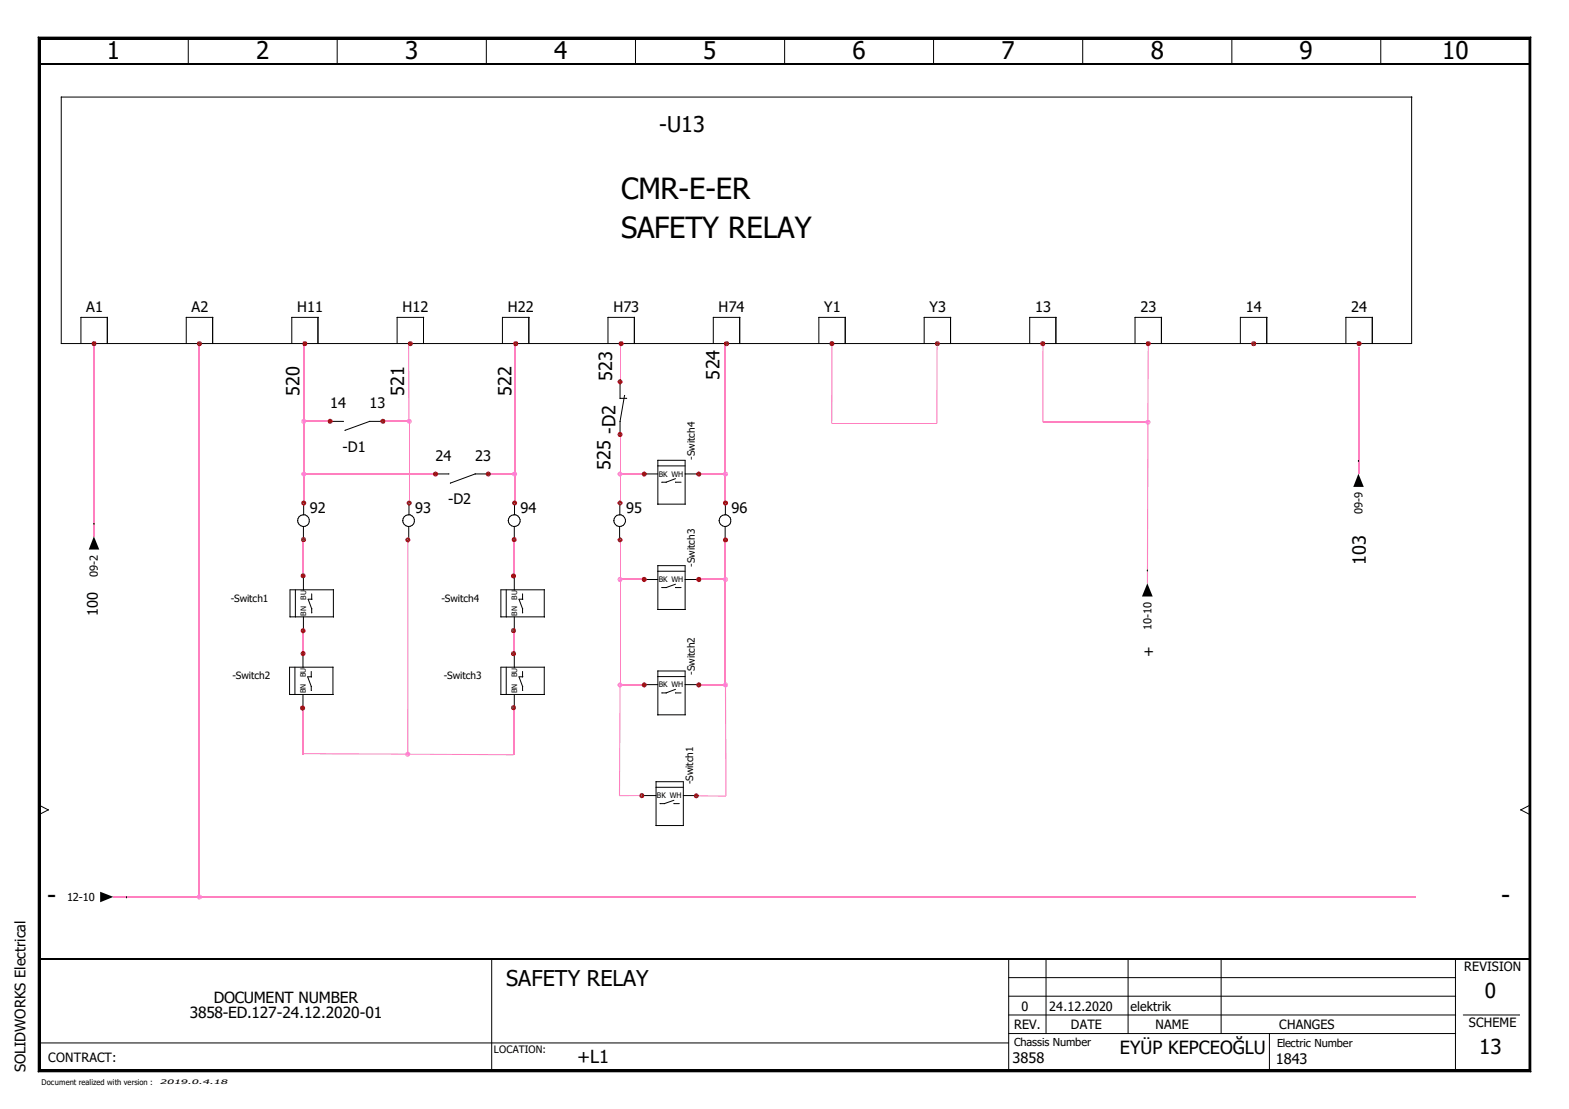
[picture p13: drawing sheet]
<svg xmlns="http://www.w3.org/2000/svg" width="297mm" height="210mm" viewBox="0 0 297 210" stroke-linecap="round" stroke-linejoin="round" font-family="sans-serif">
<defs><g id="words">
<g font-size="5.5">
<text x="117.6" y="37.6">CMR-E-ER</text>
<text x="117.6" y="45.1">SAFETY RELAY</text>
</g>
<g font-size="4.8">
<text x="8.9" y="171">-</text>
<text x="284.2" y="171">-</text>
</g>
<g font-size="4.6">
<text x="20.2" y="11.3">1</text>
<text x="48.5" y="11.3">2</text>
<text x="76.7" y="11.3">3</text>
<text x="104.9" y="11.3">4</text>
<text x="133.1" y="11.3">5</text>
<text x="161.4" y="11.3">6</text>
<text x="189.6" y="11.3">7</text>
<text x="217.8" y="11.3">8</text>
<text x="246" y="11.3">9</text>
<text x="273" y="11.3">10</text>
</g>
<g font-size="4.1">
<text x="124.8" y="25.1">-U13</text>
<text x="95.8" y="186.7">SAFETY RELAY</text>
</g>
<g font-size="3.9">
<text x="281.1" y="188.8">0</text>
<text x="280" y="199.5">13</text>
</g>
<g font-size="3.4">
<text x="136.2" y="71.8" transform="rotate(-90 136.2 71.8)">524</text>
<text x="56.7" y="75" transform="rotate(-90 56.7 75)">520</text>
<text x="76.5" y="75" transform="rotate(-90 76.5 75)">521</text>
<text x="96.8" y="75" transform="rotate(-90 96.8 75)">522</text>
<text x="115.9" y="72.2" transform="rotate(-90 115.9 72.2)">523</text>
<text x="116.5" y="82.1" transform="rotate(-90 116.5 82.1)">-D2</text>
<text x="115.6" y="88.9" transform="rotate(-90 115.6 88.9)">525</text>
<text x="258.6" y="106.9" transform="rotate(-90 258.6 106.9)">103</text>
<text x="109.3" y="201.1">+L1</text>
<text x="212" y="199.4">EYÜP KEPCEOĞLU</text>
</g>
<g font-size="2.9">
<text x="40.5" y="189.8">DOCUMENT NUMBER</text>
<text x="35.9" y="192.7">3858-ED.127-24.12.2020-01</text>
</g>
<g font-size="2.7">
<text x="16.3" y="59.1">A1</text>
<text x="36.3" y="59.1">A2</text>
<text x="56.3" y="59.1">H11</text>
<text x="76.2" y="59.1">H12</text>
<text x="96.1" y="59.1">H22</text>
<text x="116.1" y="59.1">H73</text>
<text x="136.1" y="59.1">H74</text>
<text x="156" y="59.1">Y1</text>
<text x="176" y="59.1">Y3</text>
<text x="196" y="59.1">13</text>
<text x="215.9" y="59.1">23</text>
<text x="235.8" y="59.1">14</text>
<text x="255.8" y="59.1">24</text>
<text x="62.5" y="77.3">14</text>
<text x="70" y="77.3">13</text>
<text x="64.9" y="85.5">-D1</text>
<text x="82.5" y="87.2">24</text>
<text x="90" y="87.2">23</text>
<text x="84.8" y="95.4">-D2</text>
<text x="58.7" y="97.2">92</text>
<text x="78.6" y="97.2">93</text>
<text x="98.5" y="97.2">94</text>
<text x="118.5" y="97.2">95</text>
<text x="138.5" y="97.2">96</text>
<text x="18.5" y="116.5" transform="rotate(-90 18.5 116.5)">100</text>
<text x="218.4" y="124.3" transform="rotate(-90 218.4 124.3)">+</text>
<text x="4.8" y="202.9" transform="rotate(-90 4.8 202.9)">SOLIDWORKS Electrical</text>
<text x="191.7" y="201.1">3858</text>
<text x="241.5" y="201.3">1843</text>
</g>
<g font-size="2.4">
<text x="277.2" y="183.9">REVISION</text>
<text x="193.4" y="191.3">0</text>
<text x="198.6" y="191.3">24.12.2020</text>
<text x="214" y="191.3">elektrik</text>
<text x="192" y="194.7">REV.</text>
<text x="202.7" y="194.7">DATE</text>
<text x="218.8" y="194.7">NAME</text>
<text x="242.2" y="194.7">CHANGES</text>
<text x="278.1" y="194.4">SCHEME</text>
<text x="9.1" y="200.9">CONTRACT:</text>
</g>
<g font-size="2.1">
<text x="257.9" y="97.3" transform="rotate(-90 257.9 97.3)">09-9</text>
<text x="18.5" y="109.1" transform="rotate(-90 18.5 109.1)">09-2</text>
<text x="218" y="119.2" transform="rotate(-90 218 119.2)">10-10</text>
<text x="12.7" y="170.5">12-10</text>
<text x="192" y="198">Chassis Number</text>
<text x="241.8" y="198.1">Electric Number</text>
</g>
<g font-size="1.9">
<text x="131.6" y="87" transform="rotate(-90 131.6 87)">-Switch4</text>
<text x="131.6" y="107.3" transform="rotate(-90 131.6 107.3)">-Switch3</text>
<text x="43.7" y="114">-Switch1</text>
<text x="83.6" y="114">-Switch4</text>
<text x="44" y="128.6">-Switch2</text>
<text x="84" y="128.6">-Switch3</text>
<text x="131.6" y="127.8" transform="rotate(-90 131.6 127.8)">-Switch2</text>
<text x="131.2" y="148.5" transform="rotate(-90 131.2 148.5)">-Switch1</text>
<text x="93.5" y="199.3">LOCATION:</text>
</g>
<text font-size="1.5" x="7.8" y="205.3">Document realized with version :</text>
<g font-size="1.4">
<text x="124.7" y="90.3">BK WH</text>
<text x="58" y="113.5" transform="rotate(-90 58 113.5)">BU</text>
<text x="97.9" y="113.5" transform="rotate(-90 97.9 113.5)">BU</text>
<text x="124.7" y="110.2">BK WH</text>
<text x="58" y="116.5" transform="rotate(-90 58 116.5)">BN</text>
<text x="97.9" y="116.5" transform="rotate(-90 97.9 116.5)">BN</text>
<text x="57.9" y="131.2" transform="rotate(-90 57.9 131.2)">BN</text>
<text x="57.9" y="128.2" transform="rotate(-90 57.9 128.2)">BU</text>
<text x="97.9" y="131.2" transform="rotate(-90 97.9 131.2)">BN</text>
<text x="97.9" y="128.2" transform="rotate(-90 97.9 128.2)">BU</text>
<text x="124.7" y="130.1">BK WH</text>
<text x="124.4" y="151.1">BK WH</text>
</g>
<text font-size="1.2" x="30.3" y="205.2">2019.0.4.18</text>
</g></defs>
<path d="M0 0h297v209.9h-297z" fill="none" stroke="#fff" stroke-width=".19"/>
<g fill="none" stroke="#000" stroke-width=".19">
<path d="M7.2 7l.4 .4zM7.2 7h282.6zM7.2 7v195.9zM7.2 7h282.6v195.9h-282.6zM7.6 7.4h281.9zM7.6 7.4v195.1zM7.6 7.4h281.9v195.1h-281.9zM11.6 18.4h255.7l-.1 46.6h-255.6zM35.7 7.2l-.1 4.9M63.9 7.2l-.1 4.9M92.1 7.2v4.9M120.4 7.2l-.1 4.9"/>
<path d="M148.5 7.2h.1M148.5 7.2v4.9M176.8 7.2l-.1 4.9M205 7.2v4.9M233.3 7.2l-.1 4.9M261.4 7.2v4.9M289.5 7.4v195.1zM289.8 7l-.3 .4zM289.8 7v195.9zM20.3 60.1v4.9M20.4 60.1h-5.1v4.9M35.3 65v-4.9h5v4.9"/>
<path d="M60.2 60.1v4.9M60.2 60.1h-5v4.9M62.5 79.8h2.5M72.5 79.8h-2.5l-4.6 1.6M80.2 60.1v4.9M80.2 60.1h-5v4.9M100.1 60.1v4.9M100.2 60.1h-5.1v4.9M117.4 72.3v3.1h1.3M117.4 79.8v2.5M117.4 79.8h.1M118.3 74.8l-.9 5"/>
<path d="M120.1 60.1v4.9M120.1 60.1h-5v4.9M140 60.1v4.9M140.1 60.1h-5.1v4.9M160 60.1v4.9M160.1 60.1h-5.1v4.9M180 60.1v4.9M180 60.1h-5v4.9M199.9 60.1v4.9M199.9 60.1h-5v4.9M219.9 60.1v4.9M219.9 60.1h-5v4.9"/>
<path d="M239.8 60.1v4.9M239.9 60.1h-5.1v4.9M259.8 60.1v4.9M259.8 60.1h-5v4.9M17.8 99.1h.1M56.3 98.6h.1M57.4 99.7l.1 2.3M57.5 95.6v1.8M57.5 97.4h.1M76.2 98.6h.1M77.4 99.7v2.3M77.4 95.6l.1 1.8"/>
<path d="M82.5 89.7h2.5M92.5 89.7h-2.5l-4.7 1.7M96.2 98.6h.1M97.4 99.7v2.3M97.4 95.6v1.8M116.2 98.6h.1M117.3 99.7v2.3M117.3 95.6l.1 1.8M122 89.7h2.5M124.5 88.2h5.2M125.3 91.3h.8M127.9 91.3h1"/>
<path d="M127.9 90.6l-1.8 .7M129.7 89.7h2.6M129.7 95.4v-8.3h-5.2v8.3h5.2M136.1 98.6h.1M137.3 99.7v2.3M137.3 95.6l.1 1.8M257.2 87.2h.1M54.9 111.6h8.3l-.1 5.2h-8.2zM55.9 111.6v5.2M57.4 109.1h.1M57.4 119.3h.1M57.4 109.1v2.5"/>
<path d="M57.4 116.8v2.5M59 115.2h.1M59 115.2l.1 .8M59 112.4v1M59.1 113.4h-.8l.7 1.8M95.8 111.6v5.2M97.4 109.1h.1M97.4 119.3h.1M97.4 109.1v2.5M97.4 116.8v2.5M98.9 112.4v1M98.9 115.2l.1 .8"/>
<path d="M98.9 115.2h.1M99 113.4h-.7l.6 1.8M103 111.6v5.2M103.1 111.6h-8.3v5.2h8.3M122 109.7h2.5M124.5 108.1h5.2M125.3 111.2h.8M127.9 111.2h1M127.9 110.6l-1.8 .6M129.7 115.4v-8.3h-5.2v8.3h5.2M129.7 109.7h2.6M137.3 102h.1"/>
<path d="M217.2 107.9h.1M55.8 126.3v5.1M57.4 123.7h.1M57.4 134h.1M57.4 123.7v2.6M57.4 131.4v2.6M58.9 129.9h.1M58.9 129.9l.1 .8M58.9 127.1v1M59 128.1h-.8l.7 1.8M63 126.3v5.1M63.1 126.3h-8.3v5.1h8.3"/>
<path d="M95.8 126.3v5.1M97.4 123.7h.1M97.4 134h.1M97.4 123.7v2.6M97.4 131.4v2.6M98.9 127.1v1M98.9 129.9l.1 .8M98.9 129.9h.1M99 128.1h-.7l.6 1.8M103 126.3v5.1M103.1 126.3h-8.3v5.1h8.3M122 129.6h2.5"/>
<path d="M124.5 128.1h5.2M125.3 131.1h.8M127.9 131.1h1M127.9 130.5l-1.8 .6M129.7 135.3v-8.3h-5.2v8.3h5.2M129.7 129.6h2.6M7.4 152.4l1.7 .9M9.1 153.3l-1.7 .9M9.1 153.3h.1M121.6 150.6h2.6M124.2 149h5.2M125 152.1h.8"/>
<path d="M127.6 152.1h1M127.6 151.5l-1.8 .6M129.4 150.6h2.5M129.4 156.3v-8.3h-5.2v8.3h5.2M287.9 153.3l1.8 .9M287.9 153.3h.1M289.6 152.4l-1.7 .9M24 169.8h.1M7.4 197.4h183.6M93.1 181.5v21.2M191 195.6h84.6M191 192.1h84.6"/>
<path d="M191 188.6h84.6M191 185h84.6M191 181.5v21.2M198.1 181.5l-.1 14.1M213.6 181.5v14.1M231.2 181.5v14.1M240.3 195.6l.1 7.1M275.6 181.5l-.1 21.2M277 192.1h10.7M7.2 202.9h282.6zM7.6 202.5l-.4 .4zM7.6 202.5h281.9z"/>
<path d="M289.5 202.5l.3 .4z"/>
<circle cx="57.5" cy="98.5" r="1.11"/>
<circle cx="77.4" cy="98.5" r="1.12"/>
<circle cx="97.4" cy="98.5" r="1.13"/>
<circle cx="117.3" cy="98.5" r="1.12"/>
<circle cx="137.3" cy="98.5" r="1.12"/>
</g>
<path d="M7.2 7.2h282.6M7.2 202.7h282.6" fill="none" stroke="#000" stroke-width=".38"/>
<path d="M7.2 7l.4 .4zM289.8 7l-.3 .4zM257.2 89.7l1 2.5h-2zM17.8 101.5l1 2.5h-2zM217.2 110.4l1 2.5h-2zM19 168.8l2.5 1-2.5 1zM7.6 202.5l-.4 .4zM289.5 202.5l.3 .4z" fill="#000"/>
<path d="M7.4 7v195.9M7.4 12.1h282.2M289.6 7v195.9M7.4 181.5h282.2" fill="none" stroke="#000" stroke-width=".34"/>
<g fill="none" stroke="#ff7fbf" stroke-width=".21">
<path d="M17.8 65.4v36.2M37.7 65.4v104.4M57.5 64.8v30.4M57.5 79.7h5M72.5 79.7h5M97.4 64.8v30.4M137.3 64.8v30.4M197.4 79.9h19.9M257.2 65.7v24M57.5 89.7h25M92.5 89.7h4.9M117.4 89.7h4.6"/>
<path d="M132.3 89.7h5M57.4 102.4v6.6M57.4 119.4v4.3M77.2 102.2v40.5M97.2 102.5v6.5M97.2 119.3v4.4M117.4 109.7h4.6M132.3 109.7h5M137.3 102.2v27.4M57.3 134v8.7M97.2 133.9v9M117.4 129.6h4.6"/>
<path d="M132.3 129.6h5M117.3 150.6h4.2M21.4 169.8h246.7"/>
</g>
<path d="M217.3 79.9v30.5M117.3 129.6v21M137.4 129.6v21.1M57.3 142.7h19.9M77.2 142.8h20" fill="none" stroke="#ff7fbf" stroke-width=".3"/>
<path d="M77.4 65.3v14.5M157.5 65.5v14.7M177.4 65.6v14.6M197.4 65.3v14.6M217.3 65.3v14.6M131.8 150.7h5.6" fill="none" stroke="#ff7fbf" stroke-width=".25"/>
<path d="M77.5 79.8v15.4M117.4 64.8v7.5M117.4 82.3v12.9M157.5 80.2h19.8M117.4 102.2v27.4" fill="none" stroke="#ff7fbf" stroke-width=".19"/>
<g fill="#a50000">
<path d="M257.6 64.7l.2 .3h-.5z"/>
<path d="M257.3 64.6l.3 .1-.3 .3z"/>
<path d="M256.9 64.7l.4-.1v.4z"/>
<path d="M256.9 64.7l.4 .3h-.5z"/>
<path d="M256.8 65l.5 .1-.4 .3z"/>
<path d="M257.3 65.1v.4l-.4-.1z"/>
<path d="M257.3 65.1l.3 .3-.3 .1z"/>
<path d="M257.3 65h.5l-.2 .4z"/>
<path d="M237.4 65l.3-.3 .1 .3z"/>
<path d="M237.3 64.6l.4 .1-.3 .3z"/>
<path d="M237 64.7l.3-.1v.4z"/>
<path d="M237 64.7l.3 .3h-.4z"/>
<path d="M236.9 65l.4 .1-.3 .3z"/>
<path d="M237.3 65.1v.4l-.3-.1z"/>
<path d="M237.3 65.1l.4 .3-.4 .1z"/>
<path d="M237.4 65.1l.4-.1-.1 .4z"/>
<path d="M217.7 64.7l.2 .3h-.5z"/>
<path d="M217.4 64.6l.3 .1-.3 .3z"/>
<path d="M217 64.7l.4-.1v.4z"/>
<path d="M217 64.7l.3 .3h-.4z"/>
<path d="M216.9 65l.4 .1-.3 .3z"/>
<path d="M217.3 65.1l.1 .4-.4-.1z"/>
<path d="M217.4 65.1l.3 .3-.3 .1z"/>
<path d="M217.4 65h.5l-.2 .4z"/>
</g>
<g fill="#ff7fdf">
<path d="M217.7 79.5l.1 .4h-.4z"/>
<path d="M217.3 79.4l.4 .1-.3 .4z"/>
<path d="M217 79.5l.3-.1v.5z"/>
<path d="M217 79.5l.3 .4h-.5z"/>
<path d="M216.8 79.9l.5 .1-.3 .3z"/>
<path d="M217 80.3l.3-.3v.4z"/>
<path d="M217.3 80l.4 .3-.4 .1z"/>
<path d="M217.4 79.9h.4l-.1 .4z"/>
</g>
<g fill="#a50000">
<path d="M197.4 65l.4-.3 .1 .3z"/>
<path d="M197.4 64.6l.4 .1-.4 .3z"/>
<path d="M197.1 64.7l.3-.1v.4z"/>
<path d="M197.1 64.7l.3 .3h-.5z"/>
<path d="M196.9 65l.5 .1-.3 .3z"/>
<path d="M197.4 65.1v.4l-.3-.1z"/>
<path d="M197.4 65.1l.4 .3-.4 .1z"/>
<path d="M197.4 65.1l.5-.1-.1 .4z"/>
<path d="M177.8 64.7l.2 .3h-.5z"/>
<path d="M177.5 64.6l.3 .1-.3 .3z"/>
<path d="M177.1 64.7l.4-.1-.1 .4z"/>
<path d="M177.1 64.7l.3 .3h-.5z"/>
<path d="M176.9 65l.5 .1-.3 .3z"/>
<path d="M177.4 65.1l.1 .4-.4-.1z"/>
<path d="M177.5 65.1l.3 .3-.3 .1z"/>
<path d="M177.5 65h.5l-.2 .4z"/>
<path d="M157.5 65l.4-.3 .1 .3z"/>
<path d="M157.5 64.6l.4 .1-.4 .3z"/>
<path d="M157.1 64.7l.4-.1v.4z"/>
<path d="M157.1 64.7l.4 .3h-.5z"/>
<path d="M157 65l.5 .1-.4 .3z"/>
<path d="M157.5 65.1v.4l-.4-.1z"/>
<path d="M157.5 65.1l.4 .3-.4 .1z"/>
<path d="M157.6 65h.4l-.1 .4z"/>
<path d="M137.6 65l.3-.3 .1 .3z"/>
<path d="M137.5 64.6l.4 .1-.3 .3z"/>
<path d="M137.2 64.7l.3-.1v.4z"/>
<path d="M137.2 64.7l.3 .3h-.5z"/>
<path d="M137 65l.5 .1-.3 .3z"/>
<path d="M137.5 65.1v.4l-.3-.1z"/>
<path d="M137.5 65.1l.4 .3-.4 .1z"/>
<path d="M137.6 65h.4l-.1 .4z"/>
</g>
<g fill="#ff7fdf">
<path d="M137.4 129.6l.3-.3 .1 .3z"/>
<path d="M137.3 129.1l.4 .2-.3 .3z"/>
<path d="M137 129.3l.3-.2v.5z"/>
<path d="M137 129.3l.3 .3h-.4z"/>
<path d="M136.9 129.6l.4 .1-.3 .3z"/>
<path d="M137.3 129.7v.4l-.3-.1z"/>
<path d="M137.3 129.7l.4 .3-.4 .1z"/>
<path d="M137.4 129.6h.4l-.1 .4z"/>
<path d="M137.4 109.6l.3-.3 .1 .4z"/>
<path d="M137.3 109.2l.4 .1-.3 .3z"/>
<path d="M137 109.3l.3-.1v.4z"/>
<path d="M137 109.3l.3 .4h-.4z"/>
<path d="M136.9 109.7h.4l-.3 .3z"/>
<path d="M137 110l.3-.3v.5z"/>
<path d="M137.3 109.7l.4 .3-.4 .2z"/>
<path d="M137.4 109.7h.4l-.1 .3z"/>
</g>
<g fill="#a50000">
<path d="M137.4 102.2l.3-.3 .1 .3z"/>
<path d="M137.3 101.7l.4 .2-.3 .3z"/>
<path d="M137 101.9l.3-.2v.5z"/>
<path d="M137 101.9l.3 .3h-.4z"/>
<path d="M136.9 102.2h.4l-.3 .3z"/>
<path d="M137 102.5l.3-.3v.5z"/>
<path d="M137.3 102.2l.4 .3-.4 .2z"/>
<path d="M137.4 102.2h.4l-.1 .3z"/>
<path d="M137.4 95.2l.3-.3 .1 .3z"/>
<path d="M137.3 94.7l.4 .2-.3 .3z"/>
<path d="M137 94.9l.3-.2v.5z"/>
<path d="M137 94.9l.3 .3h-.4z"/>
<path d="M136.9 95.2h.4l-.3 .3z"/>
<path d="M137 95.5l.3-.3v.5z"/>
<path d="M137.3 95.2l.4 .3-.4 .2z"/>
<path d="M137.4 95.2h.4l-.1 .3z"/>
</g>
<g fill="#ff7fdf">
<path d="M137.4 89.7l.3-.3 .1 .3z"/>
<path d="M137.3 89.2l.4 .2-.3 .3z"/>
<path d="M137 89.4l.3-.2v.5z"/>
<path d="M137 89.4l.3 .3h-.4z"/>
<path d="M136.9 89.7h.4l-.3 .4z"/>
<path d="M137.3 89.7v.5l-.3-.1z"/>
<path d="M137.3 89.8l.4 .3-.4 .1z"/>
<path d="M137.4 89.7h.4l-.1 .4z"/>
</g>
<g fill="#a50000">
<path d="M132.3 129.6l.4-.3 .1 .3z"/>
<path d="M132.3 129.1l.4 .2-.4 .3z"/>
<path d="M131.9 129.3l.4-.2v.5z"/>
<path d="M131.9 129.3l.3 .3h-.4z"/>
<path d="M131.8 129.6l.4 .1-.3 .3z"/>
<path d="M132.2 129.7l.1 .4-.4-.1z"/>
<path d="M132.3 129.7l.4 .3-.4 .1z"/>
<path d="M132.3 129.6h.5l-.1 .4z"/>
<path d="M132.3 109.6l.4-.3 .1 .4z"/>
<path d="M132.3 109.2l.4 .1-.4 .3z"/>
<path d="M131.9 109.3l.4-.1v.4z"/>
<path d="M131.9 109.3l.3 .4h-.4z"/>
<path d="M131.8 109.7h.4l-.3 .3z"/>
<path d="M132.2 109.7l.1 .5-.4-.2z"/>
<path d="M132.3 109.7l.4 .3-.4 .2z"/>
<path d="M132.3 109.7h.5l-.1 .3z"/>
<path d="M132.3 89.7l.4-.3 .1 .3z"/>
<path d="M132.3 89.2l.4 .2-.4 .3z"/>
<path d="M131.9 89.4l.4-.2v.5z"/>
<path d="M131.9 89.4l.3 .3h-.4z"/>
<path d="M131.8 89.7h.4l-.3 .4z"/>
<path d="M132.2 89.7l.1 .5-.4-.1z"/>
<path d="M132.3 89.7l.4 .4-.4 .1z"/>
<path d="M132.3 89.7h.5l-.1 .4z"/>
<path d="M131.9 150.6l.3-.3 .1 .3z"/>
<path d="M131.8 150.1l.4 .2-.3 .3z"/>
<path d="M131.5 150.3l.3-.2v.5z"/>
<path d="M131.5 150.3l.3 .3h-.5z"/>
<path d="M131.3 150.6l.5 .1-.3 .3z"/>
<path d="M131.8 150.7v.4l-.3-.1z"/>
<path d="M131.8 150.7l.4 .3-.4 .1z"/>
<path d="M131.9 150.6h.4l-.1 .4z"/>
<path d="M122.3 129.3l.2 .3h-.5z"/>
<path d="M122 129.1l.3 .2-.3 .3z"/>
<path d="M121.6 129.3l.4-.2v.5z"/>
<path d="M121.6 129.3l.3 .3h-.4z"/>
<path d="M121.5 129.6l.4 .1-.3 .3z"/>
<path d="M121.9 129.7l.1 .4-.4-.1z"/>
<path d="M122 129.7l.3 .3-.3 .1z"/>
<path d="M122 129.6h.5l-.2 .4z"/>
<path d="M122.3 109.3l.2 .4h-.5z"/>
<path d="M122 109.2l.3 .1-.3 .3z"/>
<path d="M121.6 109.3l.4-.1v.4z"/>
<path d="M121.6 109.3l.3 .4h-.4z"/>
<path d="M121.5 109.7h.4l-.3 .3z"/>
<path d="M121.9 109.7l.1 .5-.4-.2z"/>
<path d="M122 109.7l.3 .3-.3 .2z"/>
<path d="M122 109.7h.5l-.2 .3z"/>
<path d="M122.3 89.4l.2 .3h-.5z"/>
<path d="M122 89.2l.3 .2-.3 .3z"/>
<path d="M121.6 89.4l.4-.2-.1 .5z"/>
<path d="M121.6 89.4l.3 .3h-.4z"/>
<path d="M121.5 89.7h.4l-.3 .4z"/>
<path d="M121.9 89.7l.1 .5-.4-.1z"/>
<path d="M122 89.8l.3 .3-.3 .1z"/>
<path d="M122 89.7h.5l-.2 .4z"/>
<path d="M121.5 150.5l.4-.3 .1 .4z"/>
<path d="M121.5 150.1l.4 .1-.4 .3z"/>
<path d="M121.2 150.2l.3-.1v.4z"/>
<path d="M121.2 150.2l.3 .3-.5 .1z"/>
<path d="M121 150.6h.5l-.3 .3z"/>
<path d="M121.2 150.9l.3-.3v.5z"/>
<path d="M121.5 150.6l.4 .3-.4 .2z"/>
<path d="M121.6 150.6h.4l-.1 .3z"/>
<path d="M117.9 64.7l.2 .3h-.5z"/>
<path d="M117.6 64.6l.3 .1-.3 .3z"/>
<path d="M117.2 64.7l.4-.1v.4z"/>
<path d="M117.2 64.7l.4 .3h-.5z"/>
<path d="M117.1 65l.5 .1-.4 .3z"/>
<path d="M117.6 65.1v.4l-.4-.1z"/>
<path d="M117.6 65.1l.3 .3-.3 .1z"/>
<path d="M117.6 65h.5l-.2 .4z"/>
</g>
<g fill="#ff7fdf">
<path d="M117.4 129.6l.3-.3 .2 .3z"/>
<path d="M117.4 129.1l.3 .2-.3 .3z"/>
<path d="M117 129.3l.4-.2v.5z"/>
<path d="M117 129.3l.3 .3h-.4z"/>
<path d="M116.9 129.6l.4 .1-.3 .3z"/>
<path d="M117.3 129.7l.1 .4-.4-.1z"/>
<path d="M117.4 129.7l.3 .3-.3 .1z"/>
<path d="M117.4 129.6h.5l-.2 .4z"/>
<path d="M117.7 109.3l.2 .4h-.5z"/>
<path d="M117.4 109.2l.3 .1-.3 .3z"/>
<path d="M117 109.3l.4-.1v.4z"/>
<path d="M117 109.3l.3 .4h-.4z"/>
<path d="M116.9 109.7h.4l-.3 .3z"/>
<path d="M117.3 109.7l.1 .5-.4-.2z"/>
<path d="M117.4 109.7l.3 .3-.3 .2z"/>
<path d="M117.4 109.7h.5l-.2 .3z"/>
</g>
<g fill="#a50000">
<path d="M117.4 102.2l.3-.3 .2 .3z"/>
<path d="M117.4 101.7l.3 .2-.3 .3z"/>
<path d="M117 101.9l.4-.2v.5z"/>
<path d="M117 101.9l.3 .3h-.4z"/>
<path d="M116.9 102.2h.4l-.3 .3z"/>
<path d="M117 102.5l.4-.3v.5z"/>
<path d="M117.4 102.2l.3 .3-.3 .2z"/>
<path d="M117.4 102.2h.5l-.2 .3z"/>
<path d="M117.4 95.2l.3-.3 .2 .3z"/>
<path d="M117.4 94.7l.3 .2-.3 .3z"/>
<path d="M117 94.9l.4-.2v.5z"/>
<path d="M117 94.9l.3 .3h-.4z"/>
<path d="M116.9 95.2h.4l-.3 .3z"/>
<path d="M117 95.5l.4-.3v.5z"/>
<path d="M117.4 95.2l.3 .3-.3 .2z"/>
<path d="M117.4 95.2h.5l-.2 .3z"/>
</g>
<g fill="#ff7fdf">
<path d="M117.7 89.4l.2 .3h-.5z"/>
<path d="M117.4 89.2l.3 .2-.3 .3z"/>
<path d="M117 89.4l.4-.2v.5z"/>
<path d="M117 89.4l.3 .3h-.4z"/>
<path d="M116.9 89.7h.4l-.3 .4z"/>
<path d="M117.3 89.7l.1 .5-.4-.1z"/>
<path d="M117.4 89.7l.3 .4-.3 .1z"/>
<path d="M117.4 89.7h.5l-.2 .4z"/>
</g>
<g fill="#a50000">
<path d="M117.7 81.9l.2 .4h-.5z"/>
<path d="M117.4 81.7l.3 .2-.3 .3z"/>
<path d="M117 81.9l.4-.2v.5z"/>
<path d="M117 81.9l.3 .4h-.4z"/>
<path d="M116.9 82.3h.4l-.3 .3z"/>
<path d="M117.3 82.3l.1 .4-.4-.1z"/>
<path d="M117.4 82.3l.3 .3-.3 .1z"/>
<path d="M117.4 82.3h.5l-.2 .3z"/>
<path d="M117.4 72.2l.3-.3 .2 .4z"/>
<path d="M117.4 71.8l.3 .1-.3 .3z"/>
<path d="M117 71.9l.4-.1v.4z"/>
<path d="M117 71.9l.3 .4h-.4z"/>
<path d="M116.9 72.3h.4l-.3 .3z"/>
<path d="M117 72.6l.4-.3v.5z"/>
<path d="M117.4 72.3l.3 .3-.3 .2z"/>
<path d="M117.4 72.3h.5l-.2 .3z"/>
<path d="M97.7 65l.3-.3 .1 .3z"/>
<path d="M97.6 64.6l.4 .1-.3 .3z"/>
<path d="M97.3 64.7l.3-.1v.4z"/>
<path d="M97.3 64.7l.3 .3h-.4z"/>
<path d="M97.2 65l.4 .1-.3 .3z"/>
<path d="M97.3 65.4l.3-.3v.4z"/>
<path d="M97.6 65.1l.4 .3-.4 .1z"/>
<path d="M97.7 65.1l.4-.1-.1 .4z"/>
<path d="M97.4 95.2l.4-.3 .1 .3z"/>
<path d="M97.4 94.7l.4 .2-.4 .3z"/>
<path d="M97.1 94.9l.3-.2v.5z"/>
<path d="M97.1 94.9l.3 .3h-.5z"/>
<path d="M96.9 95.2h.5l-.3 .3z"/>
<path d="M97.1 95.5l.3-.3v.5z"/>
<path d="M97.4 95.2l.4 .3-.4 .2z"/>
<path d="M97.4 95.2h.5l-.1 .3z"/>
</g>
<g fill="#ff7fdf">
<path d="M97.4 89.7l.4-.3 .1 .3z"/>
<path d="M97.4 89.2l.4 .2-.4 .3z"/>
<path d="M97.1 89.4l.3-.2v.5z"/>
<path d="M97.1 89.4l.3 .3h-.5z"/>
<path d="M96.9 89.7h.5l-.3 .4z"/>
<path d="M97.4 89.7v.5l-.3-.1z"/>
<path d="M97.4 89.7l.4 .4-.4 .1z"/>
<path d="M97.4 89.7h.5l-.1 .4z"/>
</g>
<g fill="#a50000">
<path d="M97.7 101.8l.1 .4h-.4z"/>
<path d="M97.4 101.6l.3 .2-.3 .3z"/>
<path d="M97 101.8l.4-.2v.5z"/>
<path d="M97 101.8l.3 .4h-.4z"/>
<path d="M96.9 102.2h.4l-.3 .3z"/>
<path d="M97.3 102.2l.1 .4-.4-.1z"/>
<path d="M97.4 102.2l.3 .3-.3 .1z"/>
<path d="M97.4 102.2h.4l-.1 .3z"/>
<path d="M97.2 133.9l.4-.3 .1 .3z"/>
<path d="M97.2 133.4l.4 .2-.4 .3z"/>
<path d="M96.9 133.6l.3-.2v.5z"/>
<path d="M96.9 133.6l.3 .3h-.5z"/>
<path d="M96.7 133.9l.5 .1-.3 .3z"/>
<path d="M96.9 134.3l.3-.3v.5z"/>
<path d="M97.2 134l.4 .3-.4 .2z"/>
<path d="M97.2 134l.5-.1-.1 .4z"/>
<path d="M97.2 123.7l.4-.3 .1 .3z"/>
<path d="M97.2 123.2l.4 .2-.4 .3z"/>
<path d="M96.9 123.4l.3-.2v.5z"/>
<path d="M96.9 123.4l.3 .3h-.5z"/>
<path d="M96.7 123.7h.5l-.3 .4z"/>
<path d="M97.2 123.7v.5l-.3-.1z"/>
<path d="M97.2 123.7l.4 .4-.4 .1z"/>
<path d="M97.2 123.7h.5l-.1 .4z"/>
<path d="M97.2 119.3l.4-.3 .1 .3z"/>
<path d="M97.2 118.9l.4 .1-.4 .3z"/>
<path d="M96.9 119l.3-.1v.4z"/>
<path d="M96.9 119l.3 .3h-.5z"/>
<path d="M96.7 119.3l.5 .1-.3 .3z"/>
<path d="M97.2 119.4v.4l-.3-.1z"/>
<path d="M97.2 119.4l.4 .3-.4 .1z"/>
<path d="M97.3 119.3h.4l-.1 .4z"/>
<path d="M97.2 109l.4-.3 .1 .3z"/>
<path d="M97.2 108.5l.4 .2-.4 .3z"/>
<path d="M96.9 108.7l.3-.2v.5z"/>
<path d="M96.9 108.7l.3 .3h-.5z"/>
<path d="M96.7 109l.5 .1-.3 .2z"/>
<path d="M96.9 109.3l.3-.2v.4z"/>
<path d="M97.2 109.1l.4 .2-.4 .2z"/>
<path d="M97.2 109.1l.5-.1-.1 .3z"/>
<path d="M92.5 89.7l.3-.3 .1 .3z"/>
<path d="M92.5 89.2l.3 .2-.3 .3z"/>
<path d="M92.1 89.4l.4-.2v.5z"/>
<path d="M92.1 89.4l.3 .3h-.5z"/>
<path d="M91.9 89.7h.5l-.3 .4z"/>
<path d="M92.4 89.7l.1 .5-.4-.1z"/>
<path d="M92.5 89.7l.3 .4-.3 .1z"/>
<path d="M92.5 89.7h.4l-.1 .4z"/>
<path d="M82.8 89.4l.2 .3h-.5z"/>
<path d="M82.5 89.2l.3 .2-.3 .3z"/>
<path d="M82.1 89.4l.4-.2v.5z"/>
<path d="M82.1 89.4l.3 .3h-.4z"/>
<path d="M82 89.7h.4l-.3 .4z"/>
<path d="M82.4 89.7l.1 .5-.4-.1z"/>
<path d="M82.5 89.8l.3 .3-.3 .1z"/>
<path d="M82.5 89.7h.5l-.2 .4z"/>
<path d="M78 64.7l.2 .3h-.5z"/>
<path d="M77.7 64.6l.3 .1-.3 .3z"/>
<path d="M77.3 64.7l.4-.1v.4z"/>
<path d="M77.3 64.7l.3 .3h-.4z"/>
<path d="M77.2 65l.4 .1-.3 .3z"/>
<path d="M77.6 65.1l.1 .4-.4-.1z"/>
<path d="M77.7 65.1l.3 .3-.3 .1z"/>
<path d="M77.7 65h.5l-.2 .4z"/>
<path d="M77.5 95.2l.3-.3 .2 .3z"/>
<path d="M77.5 94.7l.3 .2-.3 .3z"/>
<path d="M77.1 94.9l.4-.2v.5z"/>
<path d="M77.1 94.9l.3 .3h-.4z"/>
<path d="M77 95.2h.4l-.3 .3z"/>
<path d="M77.4 95.2l.1 .5-.4-.2z"/>
<path d="M77.5 95.2l.3 .3-.3 .2z"/>
<path d="M77.5 95.2h.5l-.2 .3z"/>
</g>
<g fill="#ff7fdf">
<path d="M77.8 79.4l.2 .4h-.5z"/>
<path d="M77.5 79.2l.3 .2-.3 .3z"/>
<path d="M77.1 79.4l.4-.2-.1 .5z"/>
<path d="M77.1 79.4l.3 .4h-.4z"/>
<path d="M77 79.8h.4l-.3 .3z"/>
<path d="M77.4 79.8l.1 .4-.4-.1z"/>
<path d="M77.5 79.8l.3 .3-.3 .1z"/>
<path d="M77.5 79.8h.5l-.2 .3z"/>
</g>
<g fill="#a50000">
<path d="M77.3 102.2l.3-.3 .1 .3z"/>
<path d="M77.2 101.7l.4 .2-.3 .3z"/>
<path d="M76.9 101.9l.3-.2v.5z"/>
<path d="M76.9 101.9l.3 .3h-.5z"/>
<path d="M76.7 102.2h.5l-.3 .3z"/>
<path d="M77.2 102.2v.5l-.3-.2z"/>
<path d="M77.2 102.2l.4 .3-.4 .2z"/>
<path d="M77.3 102.2h.4l-.1 .3z"/>
</g>
<g fill="#ff7fdf">
<path d="M77.2 142.7l.4-.3 .1 .3z"/>
<path d="M77.2 142.2l.4 .2-.4 .3z"/>
<path d="M76.8 142.4l.4-.2v.5z"/>
<path d="M76.8 142.4l.4 .3h-.5z"/>
<path d="M76.7 142.7l.5 .1-.4 .3z"/>
<path d="M76.8 143.1l.4-.3v.5z"/>
<path d="M77.2 142.8l.4 .3-.4 .2z"/>
<path d="M77.2 142.8l.5-.1-.1 .4z"/>
</g>
<g fill="#a50000">
<path d="M72.5 79.7l.4-.3 .1 .4z"/>
<path d="M72.5 79.2l.4 .2-.4 .3z"/>
<path d="M72.1 79.4l.4-.2-.1 .5z"/>
<path d="M72.1 79.4l.3 .4h-.4z"/>
<path d="M72 79.8h.4l-.3 .3z"/>
<path d="M72.4 79.8l.1 .4-.4-.1z"/>
<path d="M72.5 79.8l.4 .3-.4 .1z"/>
<path d="M72.5 79.8h.5l-.1 .3z"/>
<path d="M62.5 79.7l.4-.3 .1 .4z"/>
<path d="M62.5 79.2l.4 .2-.4 .3z"/>
<path d="M62.1 79.4l.4-.2v.5z"/>
<path d="M62.1 79.4l.3 .4h-.4z"/>
<path d="M62 79.8h.5l-.4 .3z"/>
<path d="M62.1 80.1l.4-.3v.4z"/>
<path d="M62.5 79.8l.4 .3-.4 .1z"/>
<path d="M62.5 79.8h.5l-.1 .3z"/>
<path d="M57.7 65l.4-.3 .1 .3z"/>
<path d="M57.7 64.6l.4 .1-.4 .3z"/>
<path d="M57.4 64.7l.3-.1v.4z"/>
<path d="M57.4 64.7l.3 .3h-.5z"/>
<path d="M57.2 65l.5 .1-.3 .3z"/>
<path d="M57.7 65.1v.4l-.3-.1z"/>
<path d="M57.7 65.1l.4 .3-.4 .1z"/>
<path d="M57.7 65.1l.5-.1-.1 .4z"/>
<path d="M57.5 95.2l.4-.3 .1 .3z"/>
<path d="M57.5 94.7l.4 .2-.4 .3z"/>
<path d="M57.1 94.9l.4-.2v.5z"/>
<path d="M57.1 94.9l.4 .3h-.5z"/>
<path d="M57 95.2h.5l-.4 .3z"/>
<path d="M57.1 95.5l.4-.3v.5z"/>
<path d="M57.5 95.2l.4 .3-.4 .2z"/>
<path d="M57.5 95.2h.5l-.1 .3z"/>
</g>
<g fill="#ff7fdf">
<path d="M57.5 89.7l.4-.3 .1 .3z"/>
<path d="M57.5 89.2l.4 .2-.4 .3z"/>
<path d="M57.1 89.4l.4-.2v.5z"/>
<path d="M57.1 89.4l.4 .3h-.5z"/>
<path d="M57 89.7h.5l-.4 .4z"/>
<path d="M57.5 89.7v.5l-.4-.1z"/>
<path d="M57.5 89.7l.4 .4-.4 .1z"/>
<path d="M57.5 89.7h.5l-.1 .4z"/>
<path d="M57.5 79.7l.4-.3 .1 .4z"/>
<path d="M57.5 79.2l.4 .2-.4 .3z"/>
<path d="M57.1 79.4l.4-.2v.5z"/>
<path d="M57.1 79.4l.3 .4h-.4z"/>
<path d="M57 79.8h.5l-.4 .3z"/>
<path d="M57.5 79.8v.4l-.4-.1z"/>
<path d="M57.5 79.8l.4 .3-.4 .1z"/>
<path d="M57.5 79.8h.5l-.1 .3z"/>
</g>
<g fill="#a50000">
<path d="M57.5 102.1l.3-.3 .2 .4z"/>
<path d="M57.4 101.6l.4 .2-.3 .3z"/>
<path d="M57.1 101.8l.3-.2v.5z"/>
<path d="M57.1 101.8l.3 .4h-.4z"/>
<path d="M57 102.2h.4l-.3 .3z"/>
<path d="M57.4 102.2v.4l-.3-.1z"/>
<path d="M57.4 102.2l.4 .3-.4 .1z"/>
<path d="M57.5 102.2h.5l-.2 .3z"/>
<path d="M57.4 109l.3-.4 .2 .4z"/>
<path d="M57.4 108.5l.3 .1-.3 .4z"/>
<path d="M57 108.6l.4-.1v.4z"/>
<path d="M57 108.6l.4 .4h-.5z"/>
<path d="M56.9 109h.5l-.4 .3z"/>
<path d="M57.4 109v.5l-.4-.2z"/>
<path d="M57.4 109l.3 .3-.3 .2z"/>
<path d="M57.4 109h.5l-.2 .3z"/>
<path d="M57.4 123.7l.3-.3 .2 .3z"/>
<path d="M57.4 123.2l.3 .2-.3 .3z"/>
<path d="M57 123.4l.4-.2v.5z"/>
<path d="M57 123.4l.3 .3h-.4z"/>
<path d="M56.9 123.7h.5l-.4 .3z"/>
<path d="M57 124l.4-.3v.5z"/>
<path d="M57.4 123.7l.3 .3-.3 .2z"/>
<path d="M57.4 123.7h.5l-.2 .3z"/>
<path d="M57.4 119.3l.3-.3 .2 .4z"/>
<path d="M57.4 118.9l.3 .1-.3 .3z"/>
<path d="M57 119l.4-.1v.4z"/>
<path d="M57 119l.3 .4h-.4z"/>
<path d="M56.9 119.4h.5l-.4 .3z"/>
<path d="M57 119.7l.4-.3v.5z"/>
<path d="M57.4 119.4l.3 .3-.3 .2z"/>
<path d="M57.4 119.4h.5l-.2 .3z"/>
<path d="M57.3 134l.4-.4 .1 .4z"/>
<path d="M57.3 133.5l.4 .1-.4 .4z"/>
<path d="M56.9 133.6l.4-.1v.5z"/>
<path d="M56.9 133.6l.3 .4h-.4z"/>
<path d="M56.8 134l.5 .1-.4 .3z"/>
<path d="M56.9 134.4l.4-.3v.4z"/>
<path d="M57.3 134.1l.4 .3-.4 .1z"/>
<path d="M57.3 134.1l.5-.1-.1 .4z"/>
<path d="M38.1 64.7l.2 .3h-.5z"/>
<path d="M37.8 64.6l.3 .1-.3 .3z"/>
<path d="M37.4 64.7l.4-.1-.1 .4z"/>
<path d="M37.4 64.7l.3 .3h-.4z"/>
<path d="M37.3 65l.4 .1-.3 .3z"/>
<path d="M37.7 65.1l.1 .4-.4-.1z"/>
<path d="M37.8 65.1l.3 .3-.3 .1z"/>
<path d="M37.8 65h.5l-.2 .4z"/>
</g>
<g fill="#ff7fdf">
<path d="M37.8 169.7l.3-.3 .1 .4z"/>
<path d="M37.7 169.2l.4 .2-.3 .3z"/>
<path d="M37.4 169.4l.3-.2v.5z"/>
<path d="M37.4 169.4l.3 .3-.4 .1z"/>
<path d="M37.3 169.8h.4l-.3 .3z"/>
<path d="M37.7 169.8v.5l-.3-.2z"/>
<path d="M37.7 169.8l.4 .3-.4 .2z"/>
<path d="M37.8 169.8h.4l-.1 .3z"/>
</g>
<g fill="#a50000">
<path d="M17.8 65l.4-.3 .1 .3z"/>
<path d="M17.8 64.6l.4 .1-.4 .3z"/>
<path d="M17.4 64.7l.4-.1v.4z"/>
<path d="M17.4 64.7l.4 .3h-.5z"/>
<path d="M17.3 65l.5 .1-.4 .3z"/>
<path d="M17.4 65.4l.4-.3v.4z"/>
<path d="M17.8 65.1l.4 .3-.4 .1z"/>
<path d="M17.8 65.1l.5-.1-.1 .4z"/>
</g>
<use href="#words"/>
</svg>
